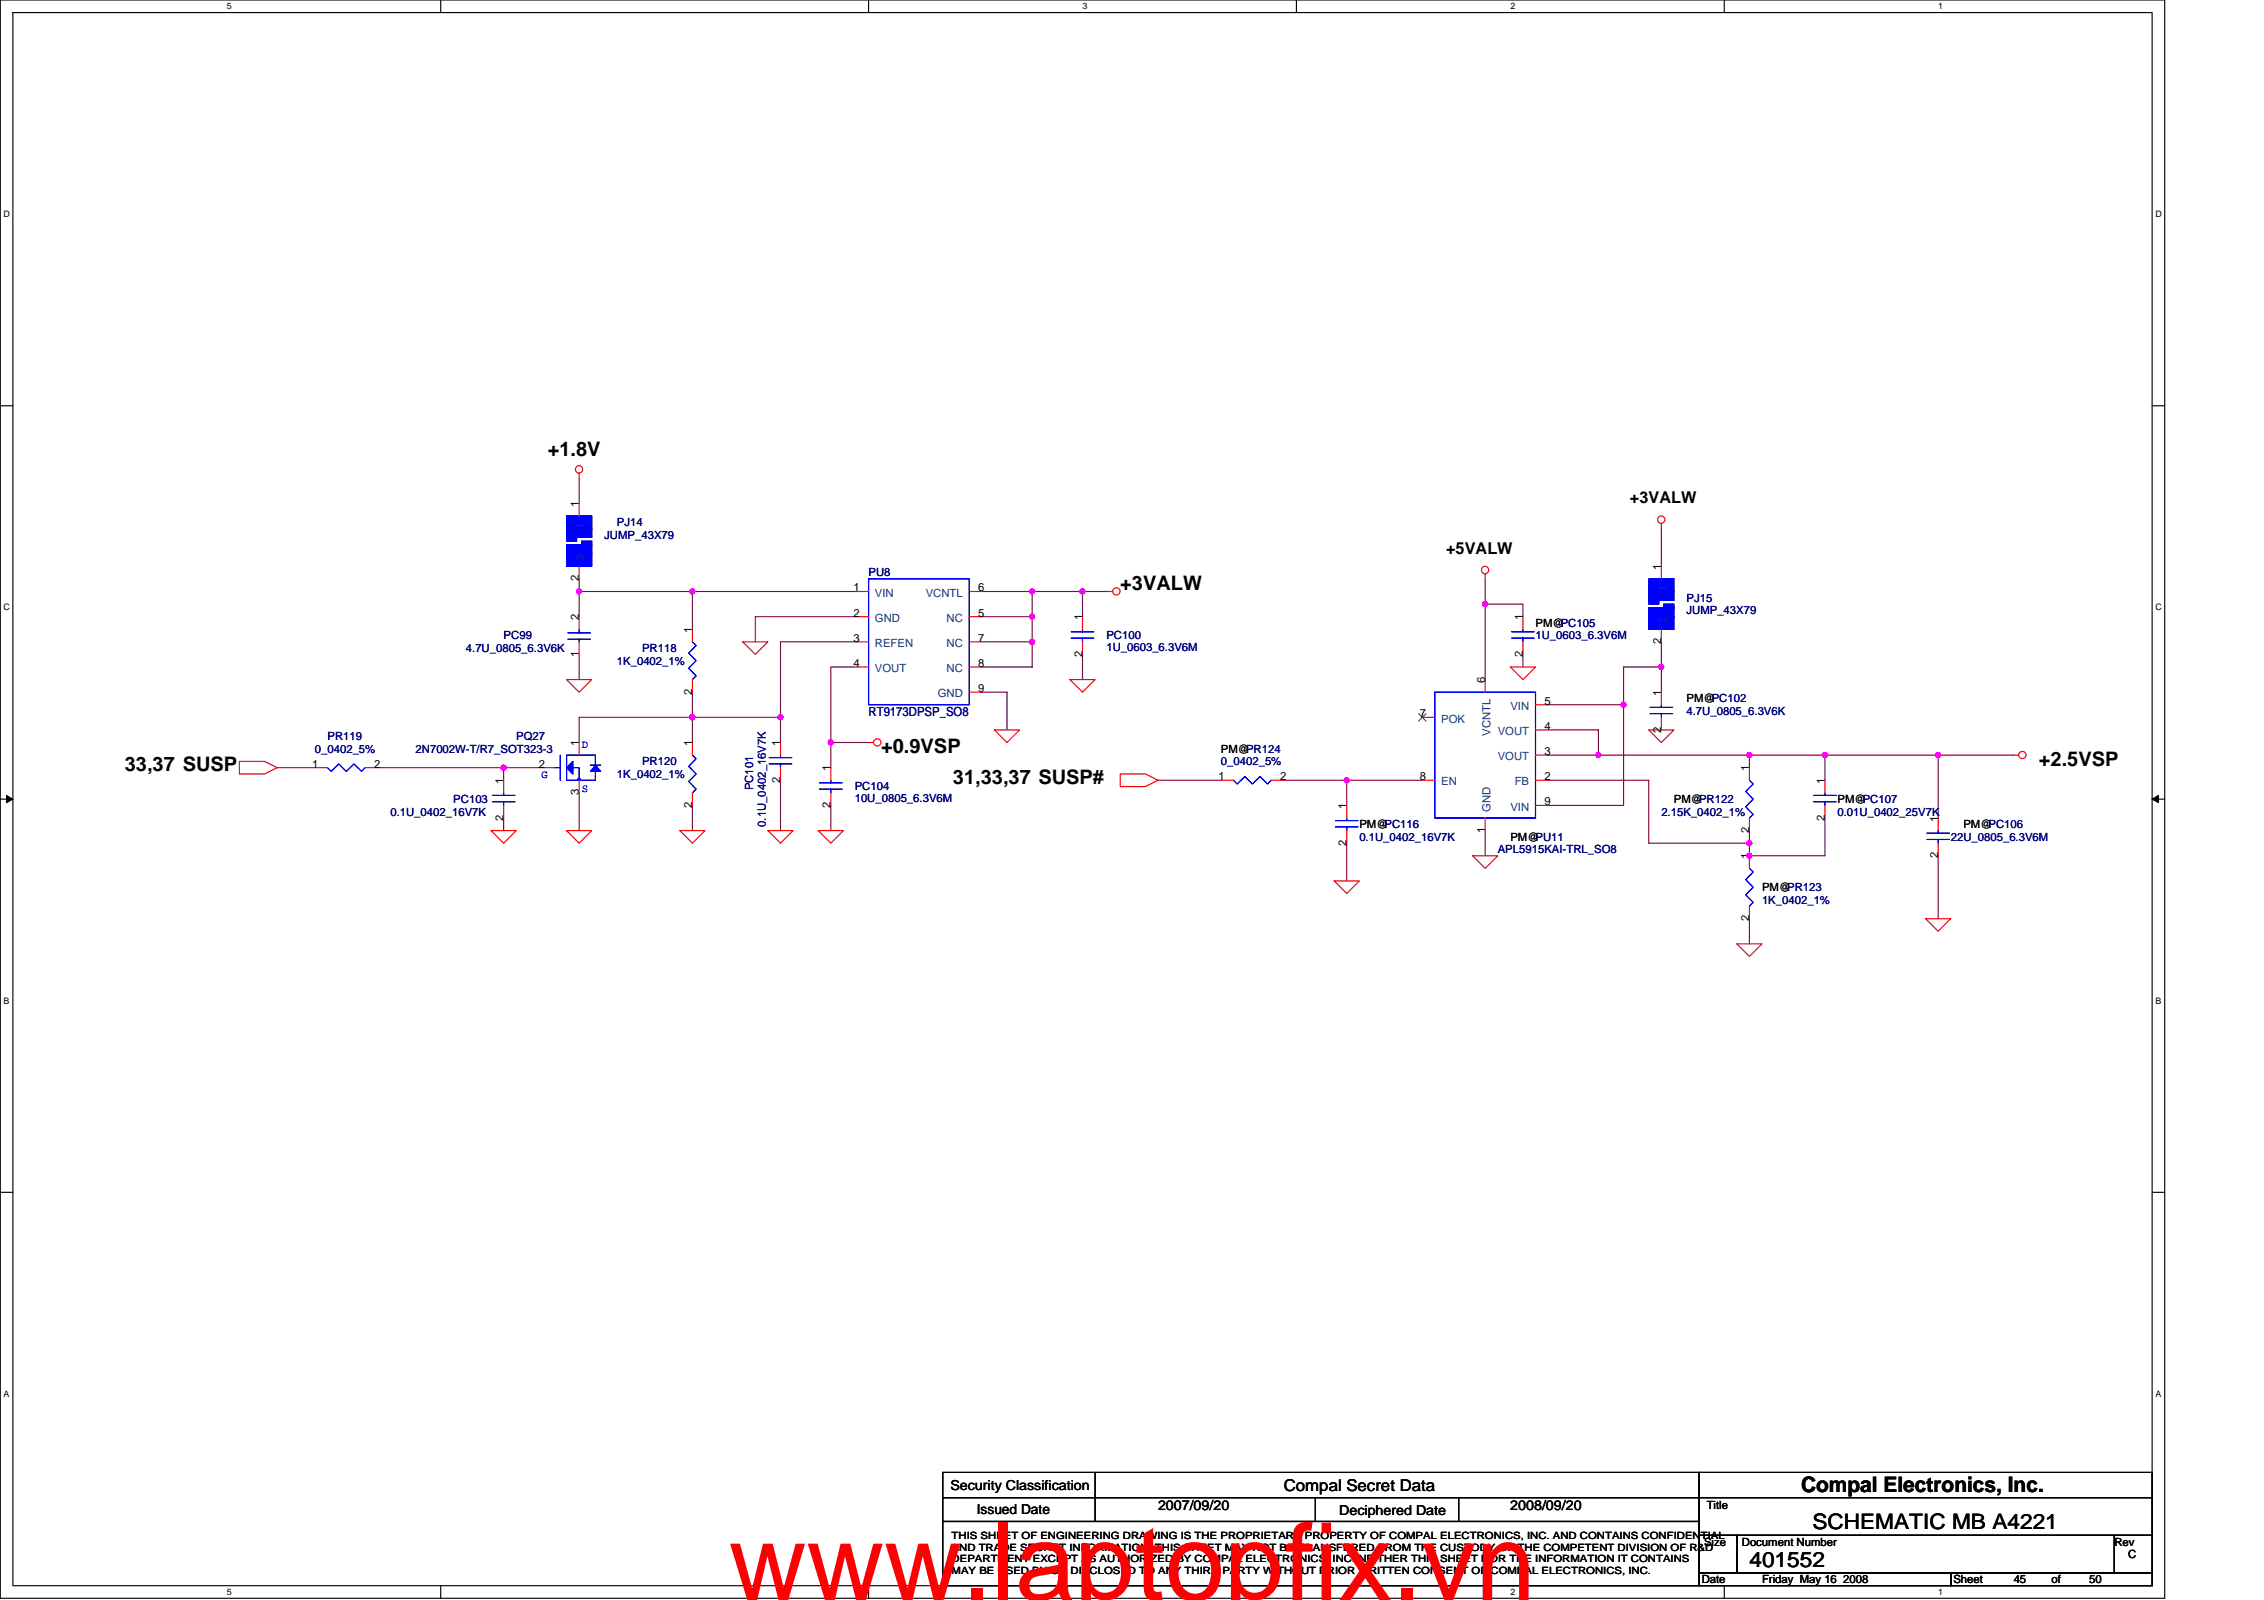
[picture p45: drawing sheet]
<svg xmlns="http://www.w3.org/2000/svg" width="297mm" height="210mm" viewBox="0 0 297 210" stroke-linecap="round" stroke-linejoin="round" font-family="sans-serif">
<defs><g id="words">
<text font-size="14.1" fill="#f00" x="95.6" y="209.9">www.laptopfix.vn</text>
<g font-size="2.8">
<text x="236.3" y="195.7">Compal Electronics, Inc.</text>
<text x="237.8" y="200.6">SCHEMATIC MB A4221</text>
<text x="229.5" y="205.6">401552</text>
</g>
<g font-size="2.6">
<text x="71.9" y="59.9">+1.8V</text>
<text x="147" y="77.4">+3VALW</text>
<text x="16.4" y="101.2">33,37 SUSP</text>
<text x="115.6" y="98.8">+0.9VSP</text>
<text x="267.5" y="100.5">+2.5VSP</text>
<text x="125" y="102.8">31,33,37 SUSP#</text>
</g>
<g font-size="2.1">
<text x="213.8" y="66">+3VALW</text>
<text x="189.7" y="72.6">+5VALW</text>
<text x="168.4" y="195.6">Compal Secret Data</text>
</g>
<g font-size="1.8">
<text x="124.7" y="195.5">Security Classification</text>
<text x="128.2" y="198.6">Issued Date</text>
<text x="151.9" y="198.1">2007/09/20</text>
<text x="175.7" y="198.8">Deciphered Date</text>
<text x="198.2" y="198.1">2008/09/20</text>
</g>
<text font-size="1.7" fill="#000080" x="114" y="93.9">RT9173DPSP_SO8</text>
<g font-size="1.5">
<text x="76" y="66.5" transform="rotate(-90 76 66.5)">1</text>
<text x="76" y="76.3" transform="rotate(-90 76 76.3)">2</text>
<text x="112" y="77.6">1</text>
<text x="128.3" y="77.6">6</text>
<text x="217.9" y="74.8" transform="rotate(-90 217.9 74.8)">1</text>
<text x="76" y="81.4" transform="rotate(-90 76 81.4)">2</text>
<text x="90.8" y="83" transform="rotate(-90 90.8 83)">1</text>
<text x="112" y="80.9">2</text>
<text x="128.3" y="80.9">5</text>
<text x="142" y="81.4" transform="rotate(-90 142 81.4)">1</text>
<text x="199.8" y="81.4" transform="rotate(-90 199.8 81.4)">1</text>
<text x="201.5" y="82.2">PM@PC105</text>
<text x="76" y="86.2" transform="rotate(-90 76 86.2)">1</text>
<text x="112" y="84.2">3</text>
<text x="112" y="87.5">4</text>
<text x="128.3" y="84.2">7</text>
<text x="128.3" y="87.5">8</text>
<text x="142" y="86.2" transform="rotate(-90 142 86.2)">2</text>
<text x="194.8" y="89.6" transform="rotate(-90 194.8 89.6)">6</text>
<text x="199.8" y="86.2" transform="rotate(-90 199.8 86.2)">2</text>
<text x="217.9" y="84.5" transform="rotate(-90 217.9 84.5)">2</text>
<text x="90.8" y="91.1" transform="rotate(-90 90.8 91.1)">2</text>
<text x="128.3" y="90.8">9</text>
<text x="186.3" y="94.1">7</text>
<text x="202.6" y="95.7">4</text>
<text x="202.6" y="92.4">5</text>
<text x="217.9" y="91.3" transform="rotate(-90 217.9 91.3)">1</text>
<text x="221.3" y="92.1">PM@PC102</text>
<text x="41" y="100.7">1</text>
<text x="49.1" y="100.7">2</text>
<text x="70.7" y="100.7">2</text>
<text x="76" y="97.9" transform="rotate(-90 76 97.9)">1</text>
<text x="90.8" y="97.9" transform="rotate(-90 90.8 97.9)">1</text>
<text x="102.4" y="97.9" transform="rotate(-90 102.4 97.9)">1</text>
<text x="109" y="101.2" transform="rotate(-90 109 101.2)">1</text>
<text x="160.2" y="98.7">PM@PR124</text>
<text x="202.6" y="99">3</text>
<text x="217.9" y="96.1" transform="rotate(-90 217.9 96.1)">2</text>
<text x="229.5" y="101.2" transform="rotate(-90 229.5 101.2)">1</text>
<text x="66.1" y="107.7" transform="rotate(-90 66.1 107.7)">2</text>
<text x="66.1" y="102.8" transform="rotate(-90 66.1 102.8)">1</text>
<text x="76" y="104.4" transform="rotate(-90 76 104.4)">3</text>
<text x="90.8" y="106" transform="rotate(-90 90.8 106)">2</text>
<text x="102.4" y="102.7" transform="rotate(-90 102.4 102.7)">2</text>
<text x="109" y="106" transform="rotate(-90 109 106)">2</text>
<text x="159.8" y="102.3">1</text>
<text x="168" y="102.3">2</text>
<text x="176.7" y="106.2" transform="rotate(-90 176.7 106.2)">1</text>
<text x="186.3" y="102.3">8</text>
<text x="202.6" y="102.3">2</text>
<text x="202.6" y="105.6">9</text>
<text x="219.6" y="105.3">PM@PR122</text>
<text x="239.4" y="107.7" transform="rotate(-90 239.4 107.7)">2</text>
<text x="239.4" y="102.8" transform="rotate(-90 239.4 102.8)">1</text>
<text x="241.1" y="105.3">PM@PC107</text>
<text x="254.3" y="107.8" transform="rotate(-90 254.3 107.8)">1</text>
<text x="176.7" y="111" transform="rotate(-90 176.7 111)">2</text>
<text x="178.3" y="108.6">PM@PC116</text>
<text x="194.8" y="109.3" transform="rotate(-90 194.8 109.3)">1</text>
<text x="198.2" y="110.3">PM@PU11</text>
<text x="229.5" y="112.8" transform="rotate(-90 229.5 112.8)">1</text>
<text x="229.5" y="109.3" transform="rotate(-90 229.5 109.3)">2</text>
<text x="254.3" y="112.6" transform="rotate(-90 254.3 112.6)">2</text>
<text x="257.6" y="108.6">PM@PC106</text>
<text x="231.2" y="116.9">PM@PR123</text>
<text x="229.5" y="120.9" transform="rotate(-90 229.5 120.9)">2</text>
<text x="223.9" y="198">Title</text>
<text x="223.6" y="202.8">Size</text>
<text x="228.5" y="202.8">Document Number</text>
<text x="277.4" y="202.8">Rev</text>
<text x="223.3" y="207.7">Date</text>
<text x="231.2" y="207.7">Friday May 16 2008</text>
<text x="256.3" y="207.7">Sheet</text>
<text x="264.2" y="207.7">45</text>
<text x="269.2" y="207.7">of</text>
<text x="274.1" y="207.7">50</text>
<text x="279.2" y="204.4">C</text>
</g>
<g font-size="1.5" fill="#004080">
<text x="76.7" y="69.3" transform="rotate(-90 76.7 69.3)">1</text>
<text x="76.7" y="73.5" transform="rotate(-90 76.7 73.5)">2</text>
<text x="218.7" y="77.6" transform="rotate(-90 218.7 77.6)">1</text>
<text x="114.8" y="81.6">GND</text>
<text x="114.8" y="78.3">VIN</text>
<text x="121.5" y="78.3">VCNTL</text>
<text x="124.2" y="81.6">NC</text>
<text x="218.7" y="81.7" transform="rotate(-90 218.7 81.7)">2</text>
<text x="114.8" y="84.9">REFEN</text>
<text x="114.8" y="88.2">VOUT</text>
<text x="124.2" y="84.9">NC</text>
<text x="124.2" y="88.2">NC</text>
<text x="123" y="91.5">GND</text>
<text x="189.1" y="94.8">POK</text>
<text x="198.2" y="93.1">VIN</text>
<text x="195.6" y="96.5" transform="rotate(-90 195.6 96.5)">VCNTL</text>
<text x="196.5" y="96.4">VOUT</text>
<text x="196.5" y="99.7">VOUT</text>
<text x="189.1" y="103">EN</text>
<text x="195.6" y="106.5" transform="rotate(-90 195.6 106.5)">GND</text>
<text x="198.2" y="106.3">VIN</text>
<text x="198.7" y="103">FB</text>
</g>
<g font-size="1.5" fill="#000080">
<text x="79.3" y="70.7">JUMP_43X79</text>
<text x="80.9" y="69">PJ14</text>
<text x="114" y="75.6">PU8</text>
<text x="66.1" y="83.9">PC99</text>
<text x="145.2" y="83.9">PC100</text>
<text x="201.5" y="83.9">1U_0603_6.3V6M</text>
<text x="221.3" y="78.9">PJ15</text>
<text x="221.3" y="80.6">JUMP_43X79</text>
<text x="61.1" y="85.5">4.7U_0805_6.3V6K</text>
<text x="80.9" y="87.2">1K_0402_1%</text>
<text x="84.2" y="85.5">PR118</text>
<text x="145.2" y="85.4">1U_0603_6.3V6M</text>
<text x="221.3" y="93.8">4.7U_0805_6.3V6K</text>
<text x="41.3" y="98.7">0_0402_5%</text>
<text x="43" y="97.1">PR119</text>
<text x="54.5" y="98.7">2N7002W-T/R7_SOT323-3</text>
<text x="67.7" y="97.1">PQ27</text>
<text x="84.2" y="100.4">PR120</text>
<text x="160.2" y="100.4">0_0402_5%</text>
<text x="51.2" y="107">0.1U_0402_16V7K</text>
<text x="59.5" y="105.3">PC103</text>
<text x="80.9" y="102">1K_0402_1%</text>
<text x="98.8" y="103.7" transform="rotate(-90 98.8 103.7)">PC101</text>
<text x="112.1" y="103.7">PC104</text>
<text x="112.1" y="105.2">10U_0805_6.3V6M</text>
<text x="218" y="107">2.15K_0402_1%</text>
<text x="241.1" y="107">0.01U_0402_25V7K</text>
<text x="100.5" y="108.5" transform="rotate(-90 100.5 108.5)">0.1U_0402_16V7K</text>
<text x="178.3" y="110.3">0.1U_0402_16V7K</text>
<text x="196.5" y="112">APL5915KAI-TRL_SO8</text>
<text x="255.9" y="110.3">22U_0805_6.3V6M</text>
<text x="231.2" y="118.6">1K_0402_1%</text>
</g>
<g font-size="1.5" fill="#00f">
<text x="76.3" y="98.1">D</text>
<text x="71" y="102.1">G</text>
<text x="76.3" y="103.9">S</text>
</g>
<g font-size="1.3">
<text x="124.9" y="202">THIS SHEET OF ENGINEERING DRAWING IS THE PROPRIETARY PROPERTY OF COMPAL ELECTRONICS, INC. AND CONTAINS CONFIDENTIAL</text>
<text x="124.9" y="203.5">AND TRADE SECRET INFORMATION. THIS SHEET MAY NOT BE TRANSFERED FROM THE CUSTODY OF THE COMPETENT DIVISION OF R&amp;D</text>
<text x="124.9" y="205">DEPARTMENT EXCEPT AS AUTHORIZED BY COMPAL ELECTRONICS, INC. NEITHER THIS SHEET NOR THE INFORMATION IT CONTAINS</text>
<text x="124.9" y="206.5">MAY BE USED BY OR DISCLOSED TO ANY THIRD PARTY WITHOUT PRIOR WRITTEN CONSENT OF COMPAL ELECTRONICS, INC.</text>
</g>
<g font-size="1.2">
<text x="29.8" y="1.2">5</text>
<text x="142" y="1.2">3</text>
<text x="198.2" y="1.2">2</text>
<text x="254.3" y="1.2">1</text>
<text x=".5" y="28.5">D</text>
<text x="282.8" y="28.5">D</text>
<text x=".5" y="80.1">C</text>
<text x="282.8" y="80.1">C</text>
<text x=".5" y="131.7">B</text>
<text x="282.8" y="131.7">B</text>
<text x=".5" y="183.2">A</text>
<text x="282.8" y="183.2">A</text>
<text x="29.8" y="209.2">5</text>
<text x="142" y="209.2">3</text>
<text x="198.2" y="209.2">2</text>
<text x="254.3" y="209.2">1</text>
</g>
</g></defs>
<path d="M0 0h284v209.7h-284zM1.7 1.7h280.7v206.3h-280.7z" fill="none" stroke="#000" stroke-width=".15"/>
<g fill="#fff">
<path d="M29.8 .2h.6v1.3h-.6z"/>
<path d="M29.8 208.2h.6v1.3h-.6z"/>
</g>
<path d="M57.8 0v1.7M57.8 208v1.7" fill="none" stroke="#000" stroke-width=".15"/>
<g fill="#fff">
<path d="M85.9 .2h.6v1.3h-.6z"/>
<path d="M85.9 208.2h.6v1.3h-.6z"/>
</g>
<path d="M114 0v1.7M114 208v1.7" fill="none" stroke="#000" stroke-width=".15"/>
<g fill="#fff">
<path d="M142 .2h.7v1.3h-.7z"/>
<path d="M142 208.2h.7v1.3h-.7z"/>
</g>
<path d="M170.1 0v1.7M170.1 208v1.7" fill="none" stroke="#000" stroke-width=".15"/>
<g fill="#fff">
<path d="M198.2 .2h.6v1.3h-.6z"/>
<path d="M198.2 208.2h.6v1.3h-.6z"/>
</g>
<path d="M226.2 0v1.7M226.2 208v1.7" fill="none" stroke="#000" stroke-width=".15"/>
<g fill="#fff">
<path d="M254.3 .2h.6v1.3h-.6z"/>
<path d="M254.3 208.2h.6v1.3h-.6z"/>
<path d="M.5 27.4h.8v1.3h-.8z"/>
<path d="M282.8 27.4h.8v1.3h-.8z"/>
<path d="M.5 79h.8v1.3h-.8z"/>
<path d="M282.8 79h.8v1.3h-.8z"/>
</g>
<path d="M0 53.2h1.7M282.4 53.2h1.6" fill="none" stroke="#000" stroke-width=".15"/>
<g fill="#fff">
<path d="M.5 130.6h.7v1.3h-.7z"/>
<path d="M282.8 130.6h.7v1.3h-.7z"/>
</g>
<path d="M0 104.8h1.7M282.4 104.8h1.6" fill="none" stroke="#000" stroke-width=".15"/>
<path d="M.9 104.4l.8 .4-.8 .5zM282.4 104.8l.8-.4v.9z" fill="#000" stroke="#000" stroke-width=".13"/>
<g fill="#fff">
<path d="M.5 182.2h.7v1.3h-.7z"/>
<path d="M282.8 182.2h.7v1.3h-.7z"/>
</g>
<g fill="none" stroke="#000" stroke-width=".15">
<path d="M0 156.4h1.7M282.4 156.4h1.6M123.7 193.2h99.2v3.3h-99.2zM123.7 196.5h99.2v3.1h-99.2zM123.7 199.6h99.2v8.4h-99.2zM143.7 193.2v6.4M172.6 196.5v3.1M191.4 196.5v3.1M222.9 193.2h59.5v3.3h-59.5zM222.9 196.5h59.5v4.9h-59.5zM222.9 206.4h33v1.6h-33zM222.9 201.4h5v5h-5z"/>
<path d="M227.9 201.4h49.5v5h-49.5zM255.9 206.4h26.5v1.6h-26.5zM277.4 201.4h5v5h-5z"/>
</g>
<g fill="none" stroke="#800040" stroke-width=".15">
<path d="M76 77.6h14.8v4.9M76 62.7v3.3M76 75.9v5M90.8 77.6h21.5M128.8 77.6h6.6v3.3M135.4 77.6h9.9M142 77.6v3.3M194.9 79.2h4.9v1.7M194.9 75.9v13.3M218 69.3v5M76 85.9v3.3M90.8 90.8v6.6"/>
<path d="M102.4 94.1h-26.4v3.3M109 97.4h5M112.3 87.5h-3.3v13.2M112.3 84.2h-9.9v13.2M112.3 80.9h-13.2v3.3M128.8 80.9h6.6M128.8 84.2h6.6M128.8 90.8h3.3v5M135.4 80.9v6.6h-6.6M142 85.9v3.3M199.8 85.9v1.6M203.1 99.1h61.1"/>
<path d="M203.1 95.8h6.6v3.3M203.1 92.5h9.9M218 87.5h-5v18.2h-9.9M218 84.2v6.6M229.5 99.1v1.6M239.4 99.1v3.3M254.3 99.1v8.2M36.4 100.7h4.9M49.6 100.7h21.4M66.1 100.7v1.7M66.1 107.3v1.7M76 104v5"/>
<path d="M90.8 105.7v3.3M102.4 102.4v6.6M109 105.7v3.3M151.9 102.4h8.3M168.4 102.4h18.2M176.7 110.6v5M176.7 102.4v3.3M194.9 109v3.3M203.1 102.4h13.2v8.2h13.2M239.4 107.3v5h-9.9v-3.3M254.3 112.3v8.2M229.5 120.5v3.3"/>
</g>
<g fill="#f0f" stroke="#f0f" stroke-width=".15">
<circle cx="76" cy="77.6" r=".33"/>
<circle cx="90.8" cy="77.6" r=".33"/>
<circle cx="142" cy="77.6" r=".33"/>
<circle cx="135.4" cy="77.6" r=".33"/>
<circle cx="90.8" cy="94.1" r=".33"/>
<circle cx="109" cy="97.4" r=".33"/>
<circle cx="135.4" cy="84.2" r=".33"/>
<circle cx="135.4" cy="80.9" r=".33"/>
<circle cx="102.4" cy="94.1" r=".33"/>
<circle cx="66.1" cy="100.7" r=".33"/>
<circle cx="176.7" cy="102.4" r=".33"/>
<circle cx="213" cy="92.4" r=".33"/>
<circle cx="218" cy="87.5" r=".33"/>
<circle cx="209.7" cy="99" r=".33"/>
<circle cx="254.3" cy="99" r=".33"/>
<circle cx="239.4" cy="99" r=".33"/>
<circle cx="229.5" cy="112.3" r=".33"/>
<circle cx="194.8" cy="79.2" r=".33"/>
<circle cx="229.5" cy="110.6" r=".33"/>
<circle cx="229.5" cy="99" r=".33"/>
</g>
<g fill="none" stroke="#f00" stroke-width=".15">
<path d="M76 62.1v.6M112.3 77.6h1.7M127.2 77.6h1.6M145.3 77.6h.7M194.9 75.3v.6M218 68.7v.6M218 74.3v1.6M31.4 99.9h3.3l1.7 .8-1.7 .8h-3.3zM74.3 89.2h3.3l-1.6 1.6zM76 80.9v1.6M76 84.2v1.7M76 97.4v1.7"/>
<path d="M90.8 82.5v1.7M90.8 89.2v1.6M90.8 97.4v1.7M97.4 84.2h3.4l-1.7 1.7zM102.4 97.4v1.7M112.3 80.9h1.7M112.3 84.2h1.7M112.3 87.5h1.7M114 97.4h.6M127.2 80.9h1.6M127.2 84.2h1.6M127.2 87.5h1.6"/>
<path d="M127.2 90.8h1.6M130.5 95.8h3.3l-1.7 1.6zM140.4 89.2h3.3l-1.7 1.6zM142 80.9v1.6M142 84.2v1.7M186.6 94.1h1.7M194.9 89.2v1.6M198.2 87.5h3.3l-1.7 1.7zM199.8 80.9v1.6M199.8 84.2v1.7M201.5 99.1h1.6M201.5 95.8h1.6"/>
<path d="M201.5 92.5h1.6M216.3 95.8h3.3l-1.6 1.6zM218 82.5v1.7M264.2 99.1h.7M64.4 109h3.3l-1.6 1.6zM66.1 102.4v1.6M66.1 105.7v1.6M71 100.7h1.7M74.3 109h3.3l-1.6 1.6zM76 102.4v1.6M89.2 109h3.3l-1.7 1.6zM90.8 104v1.7"/>
<path d="M100.8 109h3.3l-1.7 1.6zM102.4 100.7v1.7M107.4 109h3.3l-1.7 1.6zM109 100.7v1.7M109 104v1.7M147 101.5h3.3l1.6 .9-1.6 .8h-3.3zM160.2 102.4h1.6M166.8 102.4h1.6M175 115.6h3.3l-1.6 1.6zM176.7 105.7v1.6M176.7 109v1.6M186.6 102.4h1.7"/>
<path d="M193.2 112.3h3.3l-1.6 1.6zM194.9 107.3v1.7M201.5 102.4h1.6M201.5 105.7h1.6M229.5 100.7v1.7M229.5 107.3v1.7M229.5 112.3v1.6M229.5 118.9v1.6M239.4 102.4v1.6M239.4 105.7v1.6M227.9 123.8h3.3l-1.7 1.7zM252.6 120.5h3.3l-1.6 1.7z"/>
<circle cx="76" cy="61.6" r=".48"/>
<circle cx="146.5" cy="77.6" r=".48"/>
<circle cx="194.8" cy="74.8" r=".48"/>
<circle cx="218" cy="68.2" r=".48"/>
<circle cx="115.1" cy="97.4" r=".48"/>
<circle cx="265.3" cy="99" r=".48"/>
</g>
<g fill="none" stroke="#00f" stroke-width=".15">
<path d="M114 75.9h13.2v16.6h-13.2zM73.5 99.1v3.3M74.5 83h3M74.5 83.9h3M76 82.5v.5M76 83.9v.3M90.8 84.2l.5 .5-.9 1 .9 1-.9 1 .9 1-.5 .5M90.8 99.1l.5 .4-.9 1 .9 1-.9 1 .9 1-.5 .5M100.9 99.4h3M102.4 99.1v.3M140.5 83.7h3M140.5 82.9h3"/>
<path d="M142 82.5v.4M142 83.7v.5M188.3 90.8h13.2v16.5h-13.2zM198.3 83.7h3M198.3 82.9h3M199.8 82.5v.4M199.8 83.7v.5M64.6 105.2h3M64.6 104.4h3M66.1 104v.4M66.1 105.2v.5M72.7 100.7h.8"/>
<path d="M77.5 100.4h1.3M78.1 100.4v-1.3h-3.8v3.3h1.7v-1.7h-.8M78.1 101.2v1.2h-2.1h.2v-.2h-.4v.2M100.9 100.2h3M102.4 100.2v.5M107.5 103.5h3M107.5 102.7h3M109 102.4v.3M109 103.5v.5M161.8 102.4l.5 .4 1-.9 1 .9 1-.9 1 .9 .5-.4M175.2 108.5h3M175.2 107.7h3"/>
<path d="M176.7 107.3v.4M176.7 108.5v.5M229.5 102.4l.5 .4-1 1 1 1-1 1 1 1-.5 .5M229.5 113.9l.5 .5-1 1 1 1-1 1 1 1-.5 .5M238 105.2h2.9M238 104.4h2.9M239.4 104v.4M239.4 105.2v.5"/>
</g>
<path d="M186.1 93.6l1 1M187.1 93.6l-1 1" fill="none" stroke="#804000" stroke-width=".13"/>
<g fill="#00f" stroke="#00f" stroke-width=".15">
<path d="M74.3 100.7l.9-.8v1.6z"/>
<path d="M78.1 100.4l.7 .8h-1.3z"/>
<path d="M216.3 75.9h3.3v1.7h-3.3z" fill-rule="evenodd"/>
<path d="M216.3 77.6h3.3v1.2h-3.3z" fill-rule="evenodd"/>
<path d="M216.3 78.8h1.3v.4h-1.3z" fill-rule="evenodd"/>
<path d="M218.3 79.2h1.3v.5h-1.3z" fill-rule="evenodd"/>
<path d="M216.3 79.7h3.3v1.2h-3.3z" fill-rule="evenodd"/>
<path d="M216.3 80.9h3.3v1.6h-3.3z" fill-rule="evenodd"/>
<path d="M216.3 75.9h3.3v1.7h-3.3z" fill-rule="evenodd"/>
<path d="M216.3 77.6h3.3v1.2h-3.3z" fill-rule="evenodd"/>
<path d="M216.3 78.8h1.3v.4h-1.3z" fill-rule="evenodd"/>
<path d="M218.3 79.2h1.3v.5h-1.3z" fill-rule="evenodd"/>
<path d="M216.3 79.7h3.3v1.2h-3.3z" fill-rule="evenodd"/>
<path d="M216.3 80.9h3.3v1.6h-3.3z" fill-rule="evenodd"/>
<path d="M74.3 67.7h3.3v1.6h-3.3z" fill-rule="evenodd"/>
<path d="M74.3 69.3h3.3v1.2h-3.3z" fill-rule="evenodd"/>
<path d="M74.3 70.5h1.3v.5h-1.3z" fill-rule="evenodd"/>
<path d="M76.3 71h1.3v.5h-1.3z" fill-rule="evenodd"/>
<path d="M74.3 71.5h3.3v1.1h-3.3z" fill-rule="evenodd"/>
</g>
<path d="M74.3 72.6h3.3v1.7h-3.3z" fill="#00f"/>
<path d="M74.3 72.6h3.3v1.7h-3.3zM216.5 93.6h3M216.5 92.8h3M218 92.5v.3M218 93.6v.5M43 100.7l.5 .5 .9-1 1 1 1-1 1 1 .5-.5M252.8 110.1h3M252.8 109.3h3M254.3 109v.3M254.3 110.1v.5" fill="none" stroke="#00f" stroke-width=".15"/>
<g fill="#00f" stroke="#00f" stroke-width=".15">
<path d="M74.3 67.7h3.3v1.6h-3.3z" fill-rule="evenodd"/>
<path d="M74.3 69.3h3.3v1.2h-3.3z" fill-rule="evenodd"/>
<path d="M74.3 70.5h1.3v.5h-1.3z" fill-rule="evenodd"/>
<path d="M76.3 71h1.3v.5h-1.3z" fill-rule="evenodd"/>
<path d="M74.3 71.5h3.3v1.1h-3.3z" fill-rule="evenodd"/>
<path d="M74.3 72.6h3.3v1.7h-3.3z" fill-rule="evenodd"/>
</g>
<path d="M76 66v1.7M76 74.3v1.6M218 90.8v1.7M218 94.1v1.7M41.3 100.7h1.7M47.9 100.7h1.7M254.3 107.3v1.7M254.3 110.6v1.7" fill="none" stroke="#f00" stroke-width=".15"/>
<g fill="#f0f" stroke="#f0f" stroke-width=".15">
<circle cx="76" cy="77.6" r=".33"/>
<circle cx="90.8" cy="77.6" r=".33"/>
<circle cx="142" cy="77.6" r=".33"/>
<circle cx="135.4" cy="77.6" r=".33"/>
<circle cx="90.8" cy="94.1" r=".33"/>
<circle cx="109" cy="97.4" r=".33"/>
<circle cx="135.4" cy="84.2" r=".33"/>
<circle cx="135.4" cy="80.9" r=".33"/>
<circle cx="102.4" cy="94.1" r=".33"/>
<circle cx="66.1" cy="100.7" r=".33"/>
<circle cx="176.7" cy="102.4" r=".33"/>
<circle cx="213" cy="92.4" r=".33"/>
<circle cx="218" cy="87.5" r=".33"/>
<circle cx="209.7" cy="99" r=".33"/>
<circle cx="254.3" cy="99" r=".33"/>
<circle cx="239.4" cy="99" r=".33"/>
<circle cx="229.5" cy="112.3" r=".33"/>
<circle cx="194.8" cy="79.2" r=".33"/>
<circle cx="229.5" cy="110.6" r=".33"/>
<circle cx="229.5" cy="99" r=".33"/>
</g>
<use href="#words"/>
</svg>
